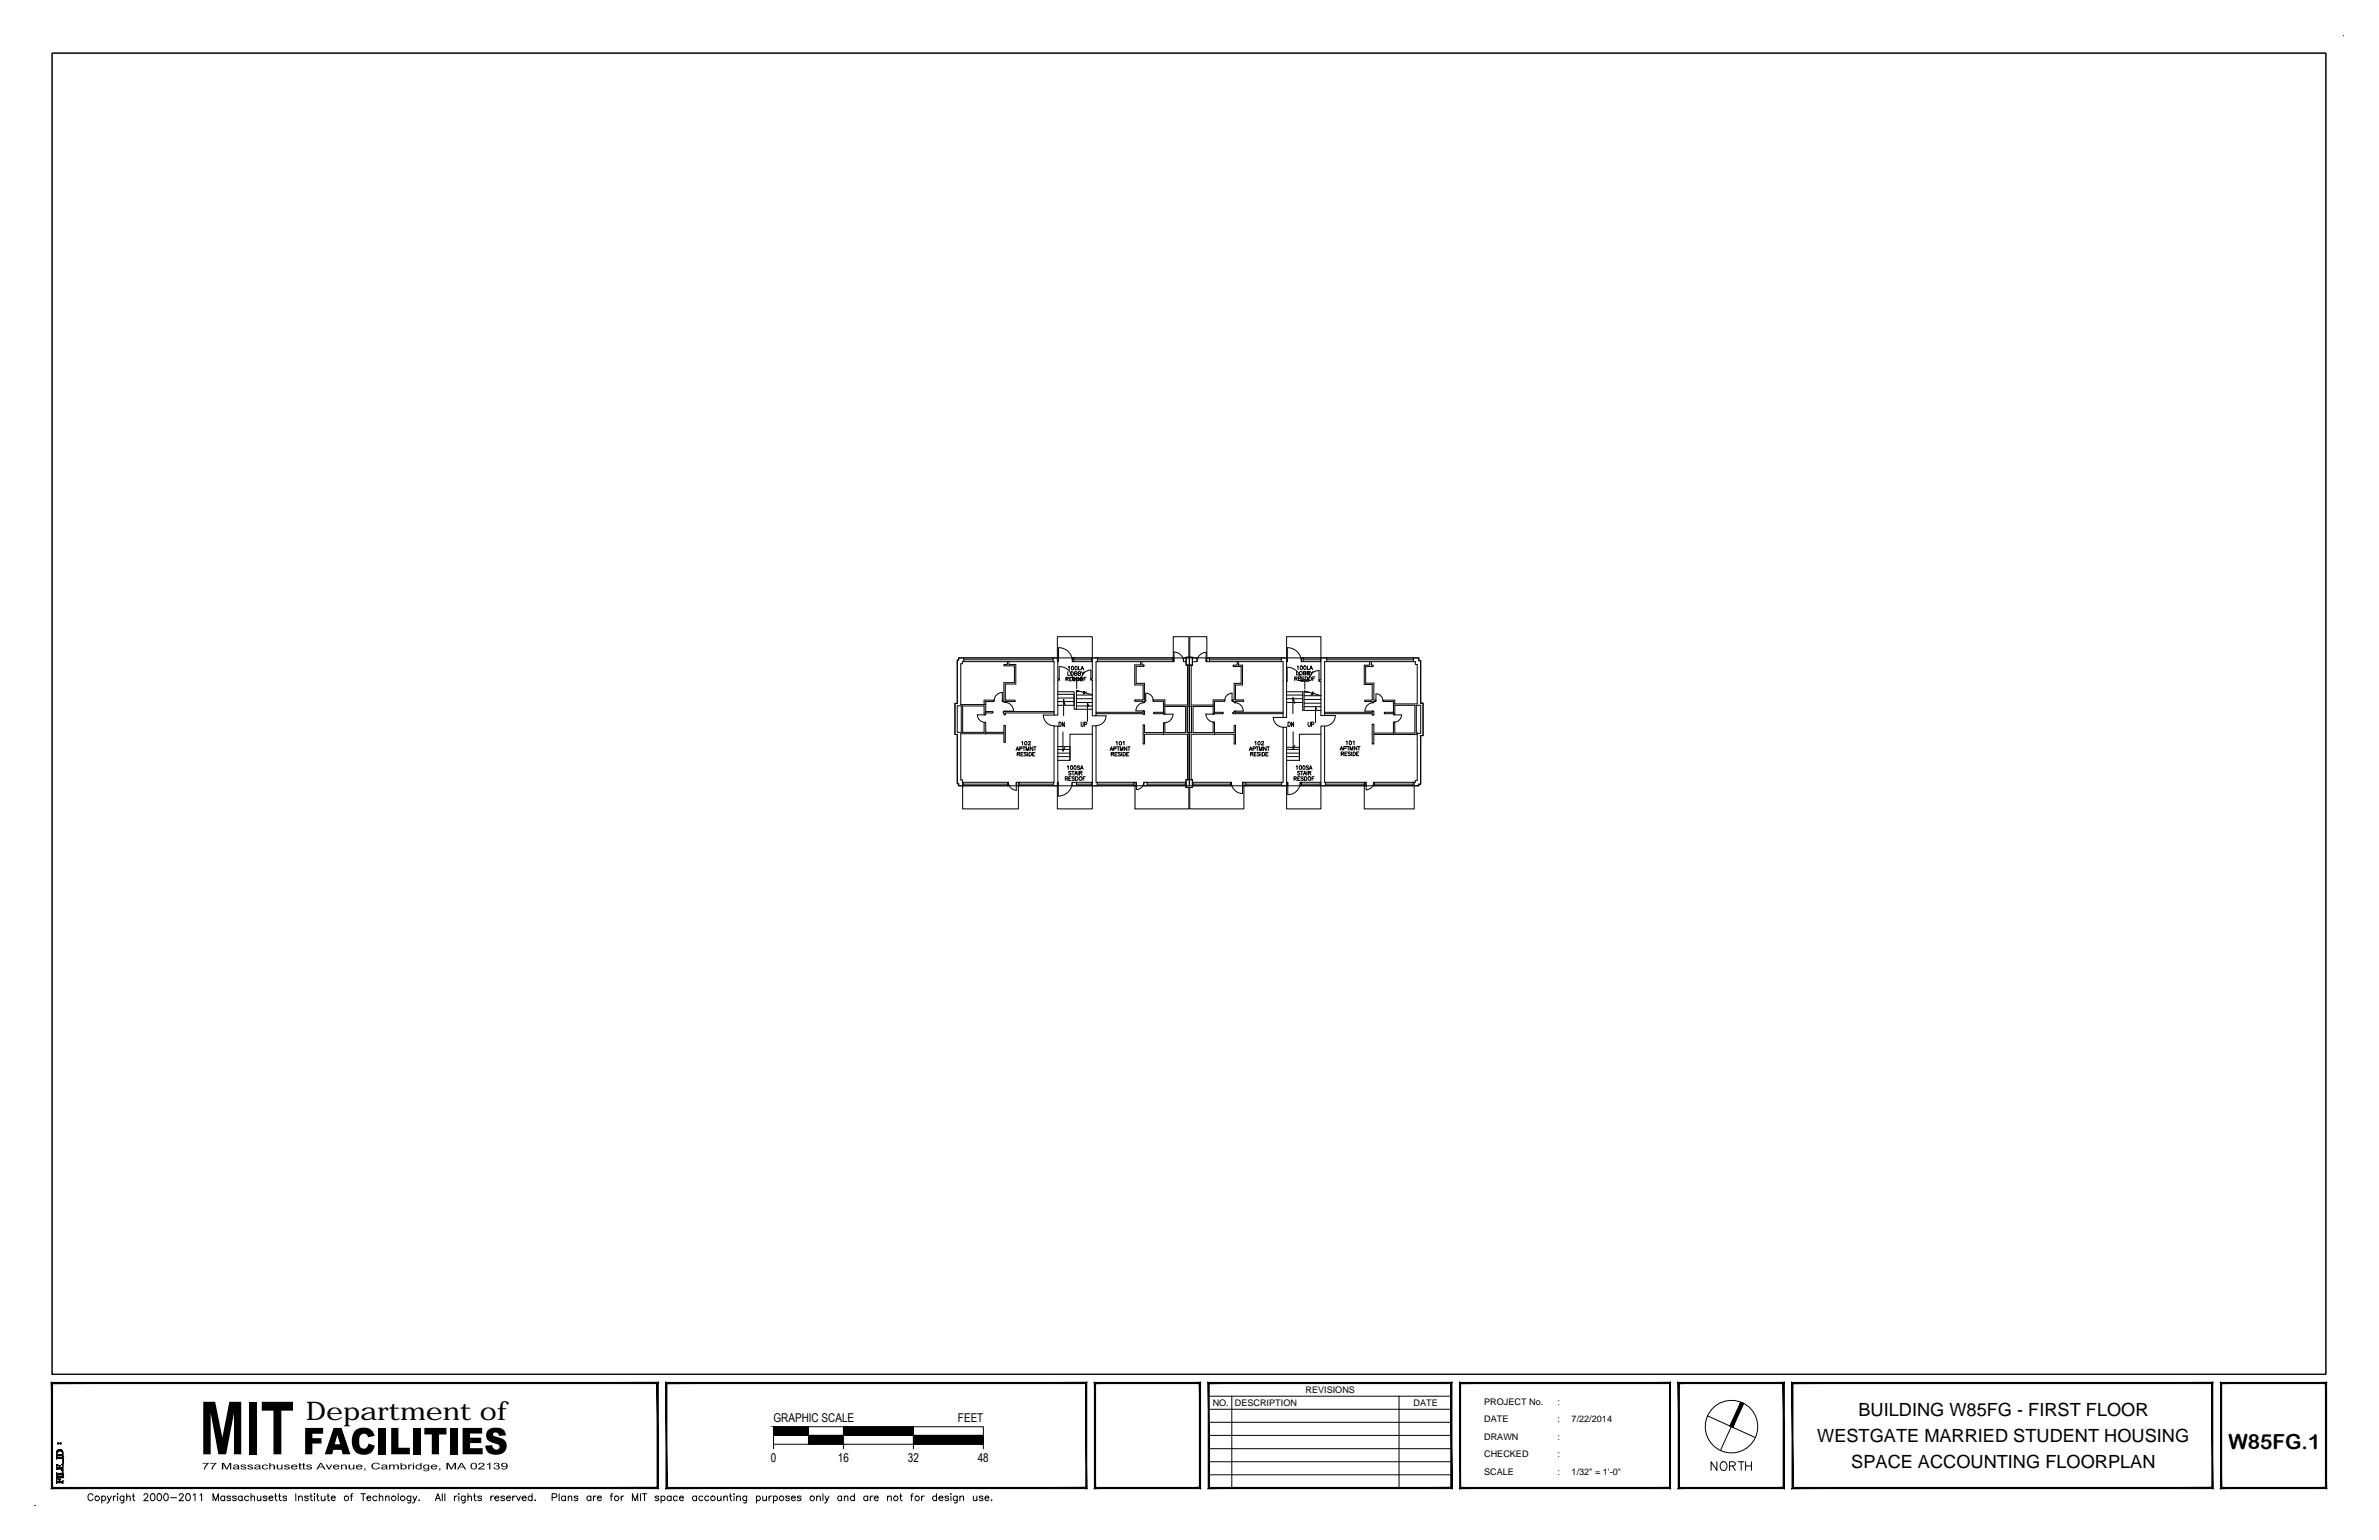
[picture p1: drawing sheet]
<svg xmlns="http://www.w3.org/2000/svg" width="432mm" height="279mm" viewBox="0 0 432 279" stroke-linecap="round" stroke-linejoin="round" font-family="sans-serif">
<defs><g id="words">
<text font-size="4.7" x="55.6" y="257.7">Department of</text>
<text font-size="3.8" x="404.5" y="262.8">W85FG.1</text>
<g font-size="3.3">
<text x="337.3" y="256.9">BUILDING W85FG - FIRST FLOOR</text>
<text x="329.8" y="261.6">WESTGATE MARRIED STUDENT HOUSING</text>
<text x="336" y="266.4">SPACE ACCOUNTING FLOORPLAN</text>
</g>
<g font-size="2.2">
<text x="140.4" y="258">GRAPHIC SCALE</text>
<text x="173.9" y="258">FEET</text>
<text x="139.9" y="265.2">0</text>
<text x="152.1" y="265.2">16</text>
<text x="164.8" y="265.2">32</text>
<text x="177.5" y="265.2">48</text>
</g>
<g font-size="1.7">
<text x="220.1" y="255.1">NO.</text>
<text x="224.1" y="255.1">DESCRIPTION</text>
<text x="237" y="252.7">REVISIONS</text>
<text x="256.6" y="255.1">DATE</text>
<text x="269.4" y="254.9">PROJECT No.</text>
<text x="282.7" y="254.9">:</text>
<text x="269.4" y="258">DATE</text>
<text x="269.4" y="261.2">DRAWN</text>
<text x="282.7" y="258">:</text>
<text x="282.7" y="261.2">:</text>
<text x="285.3" y="258">7/22/2014</text>
<text x="269.4" y="267.6">SCALE</text>
<text x="269.4" y="264.4">CHECKED</text>
<text x="282.7" y="267.6">:</text>
<text x="282.7" y="264.4">:</text>
<text x="285.3" y="267.6">1/32&quot; = 1'-0&quot;</text>
</g>
</g></defs>
<g fill="none" stroke="#000" stroke-width=".18">
<path d="M9.5 9.6h412.7v239.7h-412.7zM425.3 6.5h.1M174 119.4h41.9v23.2h-41.9v-.4h-.2v-8.9h-.5v-5.7h.5v-7.9h.2zM174.9 119.4h17.2v.6h-.1v3.1h.2v.3h-.2v6.3h-.7v-9.7h-.2v-.6M174.9 119.7h16.2M194.6 119.4h.3v.6h-.3zM194.9 119.4h4.3v.6h-.3v9.9h-.6v-6.5h-.3v-.3h.3v-3.1M194.9 119.7h3.2M198.1 119.4v.6h.2M199.2 119.4h13.7M199.2 119.7h13.7M212.9 119.4h.2v.6h-.2"/>
<path d="M212.9 119.4v.6M215.3 119.2h1.1v1.5h-1.1zM215.3 119.4h-.5v.6h.5M215.8 119.2v-3.7h-2.8v4.5M215.9 119.4h41.6v.5h.4v7.7h.4v5.9h-.4v8.8h-.4v.3h-41.6zM216 119.2v-3.7h3v4.5M216.4 119.4h.9v.6h-.9M218.9 119.4h.6v.6h-.6v-1.7a1.67 1.67 0 0 0-1.6 1.7M219.5 119.4h14.2v.6h-.2M219.5 119.7h13.1M232.6 119.4v.6h.3v10.2h.6v-10.2M233.7 117.5v2.5"/>
<path d="M233.7 117.5a2.52 2.52 0 0 1 2.5 2.5M236.2 119.4h.3v.6h-.3zM236.5 119.4h4.3v.6h-.4v9.8h-.7v-6.2h-.3v-.3h.3v-3.3M236.5 119.7h3.2M239.7 119.4v.6M240.8 119.4h16.7v.5h.4v7.7h.4v5.9h-.4v8.8h-.4v.3h-8.1M240.8 119.7h15.8M256.6 119.4v.6h.3v.6h.3v7.1h-4.3M173.8 128h.7v4.9h-.7zM174.9 120h16.2M178.6 127.8v-.8h1.8v.3h-1.5v.5M178.7 129.7h-1.3a1.38 1.38 0 0 0 1.4 1.3"/>
<path d="M178.9 127.8h-4.5v-7.4h.3v-.4h.2v-.6h-.9v.3h-.2v7.9h-.5v5.7h.5v8.9h.2v.4h8.9M178.9 127.8v1.9h-.3v-1.6h-3.9v4.8h3.9v-1.8h.3v2M178.9 129.1h1.3v.3h-1.3M178.9 132.9h3.3v-1.3h.3v3.1h-.3v-1.6h-7.8v8.4h.3v.4M181.9 125.6v1.6M181.9 125.6a1.5 1.5 0 0 0-1.5 1.5M182.3 129h1.6M182.4 127.4a1.59 1.59 0 0 1 1.6 1.6M182.9 120v.6h-.7v.2h1.9v3.1h-1.9v3.1h-.3v.3h.3v.2h.3v-.2h1.7v-.3h-1.7v-2.9h1.9v-3.5h-1.3v-.6M184.4 136.2l.3-.7 .2 .7M184.5 136h.3M184.6 136.8h.5v-.2l-.1-.1h-.4v.6"/>
<path d="M184.8 136.8l.3 .3M185.1 135.8h.4v-.2l-.4-.1v.7M185.3 136.8h.3M185.4 134.6l.2-.1v.7M185.6 135.5h.5M185.7 136.5h-.4v.6h.4M185.9 135.5v.7M186 134.6h.1a.3 .3 0 0 1 .3 .3 .3 .3 0 0 1-.3 .3zM186.2 136.2v-.7l.3 .7 .2-.7v.7M186.3 136.6l-.4-.1v.2l.4 .2v.2h-.4M186.5 136.5v.6M186.6 134.6l.1-.1 .3 .1v.2l-.4 .4h.4"/>
<path d="M186.8 136.5h.2a.34 .34 0 0 1 .2 .3 .34 .34 0 0 1-.2 .3h-.2zM187.4 136.8h.3M187.5 135.5v.7l-.5-.7v.7M187.6 135.5h.5M187.8 136.5h-.4v.6h.4M187.8 135.5v.7M189.3 129.7h2M189.4 129.7a1.97 1.97 0 0 0 1.9 2M191.3 131.7h.7l.1 10.9h-.9v-.7h.1zM191.3 129.1h-9.2l.1 .6h.3v-.3h8.8M191.9 120v-4.5h6.4v4.5M192 135.5h2.2v2.5"/>
<path d="M192 125.5h3v2.5h-3M192 127.3h3M192 126.6h3M192 126h3M192 137.3h2.2M192 136.6h2.2M192 136h2.2M192 138h2.2M192.2 131a.4 .4 0 0 1 .4 .4 .4 .4 0 0 1-.4 .4zM192.9 132.8v3.5l.4-.7M193.2 131v.8l-.4-.8v.8M193.3 127.9l-.2-1v3"/>
<path d="M193.5 123.2l.4-.1v-.2h-.4v.6M193.7 123.2l.2 .3M193.7 139.1l.2-.2v.7M193.8 121.9v.6h.4M193.9 121l.2-.1v.6M194.2 123.2h.2M194.4 139l.1-.1a.32 .32 0 0 1 .2 .4 .32 .32 0 0 1-.3 .3zM194.5 121.9a.3 .3 0 0 1 .3 .3 .3 .3 0 0 1-.4 .3l-.1-.4zM194.5 120.9a.3 .3 0 0 1 .4 .3 .3 .3 0 0 1-.4 .3zM194.5 122.9h-.3v.6h.3M194.5 139.9h.5M194.7 120a2.52 2.52 0 0 0-2.6-2.5v2.5"/>
<path d="M194.7 123.4a2.43 2.43 0 0 0-2.4-2.5l-.1 2.5M194.7 123.1h1.5v.3h-1.5zM194.7 139.9v.7M194.9 139.1l.2-.2a.32 .32 0 0 1 .2 .4 .32 .32 0 0 1-.3 .3zM194.9 120h3.2M195 126.1v2.6h3.3M195 122.2l.5-.1-.2-.2h-.3v.6l.5-.1-.2-.2M195.1 123h-.4v.1l.4 .2v.2l-.4-.1M195.2 120.9a.3 .3 0 0 1 .3 .3 .3 .3 0 0 1-.3 .3zM195.4 122.9h.2a.34 .34 0 0 1 .2 .3 .34 .34 0 0 1-.2 .3h-.2zM195.4 128.1h2.9M195.4 126.1h2.9"/>
<path d="M195.4 126.8h2.9M195.4 127.5h2.9M195.4 125.5h.7M195.4 123.4v1.5M195.7 139.9v.7M195.7 122.2h.4v-.2l-.1-.1h-.3v.6h.4v-.3h-.1M195.8 120.9v.6h.3M196 139.1l-.4-.1v.2l.3 .1 .1 .2h-.4M196.1 139.6l.3-.7 .2 .7M196.2 121.5l.2-.6 .3 .6M196.2 139.4h.3M196.2 131v.6l.2 .2 .2-.1v-.7"/>
<path d="M196.3 121.9l.2 .3v.3M196.3 121.3h.3M196.6 125.5h.2l-.1 .4 .5-.4M196.7 123.2h.3M196.8 121.9l-.3 .3M196.9 131.4h.3v-.4h-.3v.8M197.1 122.9h-.4v.6M197.6 128.2l-.2-.7v3.4M198 121.6v1.8M198 121.6a1.8 1.8 0 0 0-1.8 1.8M198.3 126.1l-2.9-.8v3.4M198.3 133.2h-4.1v4.8"/>
<path d="M198.9 129.2h8.6v-.2h.2v.6h-.2v-.1h-8.6M198.9 129.9h1.8M199.2 120h13.7M200.8 129.8a1.8 1.8 0 0 1-1.8 1.8M201.5 136.2l.2-.7 .3 .7M201.6 136h.3M201.7 136.8h.4l.1-.2-.1-.1h-.4v.6M201.9 136.8l.3 .3M202.2 135.8h.3l.1-.2-.4-.1v.7M202.4 136.8h.2M202.6 134.6l.1-.1v.7M202.7 135.5h.5"/>
<path d="M202.8 136.5h-.4v.6h.4M203 135.5v.7M203.2 134.6a.3 .3 0 0 1 .4 .3 .3 .3 0 0 1-.4 .3zM203.3 136.2v-.7l.3 .7 .2-.7v.7M203.4 136.6h-.5l.4 .3v.2h-.4M203.6 136.5v.6M203.8 134.6l.2-.1v.7M203.8 136.5h.3a.34 .34 0 0 1 .2 .3 .34 .34 0 0 1-.2 .3h-.3zM204.5 136.8h.2M204.5 135.5v.7l-.4-.7v.7M204.7 135.5h.4M204.9 136.5h-.4v.6h.4"/>
<path d="M204.9 135.5v.7M206.1 129h1.5M207 120v.6h-1v3.7h1.5v2.7h-1.5v.2h1.5v.3h.2v-.3h.3v-.2h-.3v-3h-1.5v-3.1h1.5v-.3h-.4v-.6M207.6 127.5a1.46 1.46 0 0 0-1.4 1.5M209.3 127.1a1.33 1.33 0 0 0-1.3-1.3v1.3M211.2 127.9v1.7h.2v-1.4h3.8v4.7h-3.8v-1.8h-.2v2.1M211.2 127.9v-.7h-1.9v-.2h2.1v.9M211.2 129.2h-1.8v.3h1.8M211.2 132.9h-3.5v-1.4h-.2v3.5h.2v-1.8h7.8v8.3M211.3 129.6l1.6-.1a1.59 1.59 0 0 1-1.6 1.6M214.8 120a1.71 1.71 0 0 0-1.7-1.7v1.7M215.5 128.2v4.7"/>
<path d="M215.5 132.9h.7M215.5 132.9h.4v8.6M215.5 120.7v7.2h-4.3M215.9 120.7v7.5h.3M215.9 120.7v7.5h-.4M215.9 132.9v8.6M216.2 128.2v4.7M216.2 132.9h-.3v8.6M216.2 120.7v7.2h4.2M218.8 129.6h1.5M218.9 129.5a1.46 1.46 0 0 0 1.4 1.5M219.5 120h13.1"/>
<path d="M220.2 127.9v-.9h2.1v.2h-1.9v.7M220.4 127.9v1.7h-.2v-1.4h-3.7v4.7h3.7v-1.9h.2v2.2M220.4 132.9h3.6v-1.3h.3v3.4h-.3v-1.8h-7.8v8.3M220.4 129.2h1.6v.3h-1.6M223.6 125.8v1.3M223.6 125.8a1.33 1.33 0 0 0-1.3 1.3M224.1 127.5a1.5 1.5 0 0 1 1.6 1.5h-1.6M224.6 120v.7h-.8v.2h1.5v3.1h-1.3v3h-.4v.2h.4v.3h.3v-.3h1.4v-.2h-1.4v-2.7h1.2v-3.6h-.7v-.7M226.8 136.2l.2-.7 .3 .7M226.8 136h.4M227 136.8h.4v-.2l-.1-.1h-.3v.6M227.2 136.8l.2 .3"/>
<path d="M227.4 135.8h.4l.1-.2-.5-.1v.7M227.6 136.8h.3M227.8 134.6l.1-.1v.7M228 135.5h.4M228 136.5h-.4v.6h.4M228.2 135.5v.7M228.3 134.6h.1a.3 .3 0 0 1 .4 .3 .3 .3 0 0 1-.4 .3zM228.6 136.2v-.7l.2 .7 .3-.7v.7M228.7 136.6h-.5l.4 .3v.2h-.4M228.9 136.5v.6M229 134.6l.1-.1 .2 .1v.2l-.3 .4h.4M229.1 136.5h.2a.34 .34 0 0 1 .3 .3 .34 .34 0 0 1-.3 .3h-.2z"/>
<path d="M229.8 136.8h.2M229.8 135.5v.7l-.5-.7v.7M229.9 135.5h.5M230.2 136.5h-.4v.6h.4M230.2 135.5v.7M231.1 130.2h1.8M231.1 130.1a1.8 1.8 0 0 0 1.8 1.8M232.9 131.9h.6v10h.2v.7h-1.1v-.7h.3zM232.9 129.2h-8.6v-.2h-.3v.2h-.3v.3h9.2M233.5 120v-4.5h6.2v4.5M233.5 135.6h2.4v2.4M233.5 125.5h2.9v3.4h3.3"/>
<path d="M233.5 126.1h2.9M233.5 126.8h2.9M233.5 127.5h2.9M233.5 137.3h2.4M233.5 136.6h2.4M233.5 136h2.4M233.5 138h2.4M233.6 121.1v2.5M233.6 121.1a2.52 2.52 0 0 1 2.5 2.5M233.8 131a.4 .4 0 0 1 .4 .4 .4 .4 0 0 1-.4 .4zM234.7 132.8v3.2l.3-.8M234.8 131v.8l-.4-.8v.8"/>
<path d="M235 127.6l-.3-1v2.9M235 123.1h.3l.2-.2-.5-.1v.7M235.2 123.1l.3 .4M235.3 139.1l.1-.2v.7M235.3 121.8v.7h.4M235.5 120.9l.1-.1v.7M235.7 123.1h.2M235.9 139a.3 .3 0 0 1 .3 .3 .3 .3 0 0 1-.3 .3zM236.1 122.8h-.4v.7h.4M236.1 139.9h.4M236.1 123.3h1.4v.3h-1.4zM236.3 139.9v.7"/>
<path d="M236.5 139a.3 .3 0 0 1 .4 .3 .3 .3 0 0 1-.4 .3zM236.5 120h3.2M236.6 122.1h.4v-.3h-.4v.7h.4v-.3l-.1-.1M236.7 126.2h3l-3-.9v3.6M236.7 122.9h-.5l.5 .4-.2 .2-.3-.1M236.7 126.9h3M236.7 127.6h3M236.7 128.2h3M236.7 125.6h.9M236.8 123.6v1.4M236.9 122.8a.36 .36 0 0 1 .4 .2 .36 .36 0 0 1-.2 .5h-.2zM237.2 139.9v.7"/>
<path d="M237.3 122.1h.4l-.1-.3h-.3v.7h.3l.1-.3-.2-.1M237.3 120.8v.7h.4M237.4 131v.6l.2 .2 .2-.2v-.6M237.5 139.1l-.4-.1v.2l.4 .1v.2h-.4M237.6 139.6l.3-.7 .2 .7M237.7 121.5l.3-.7 .2 .7M237.7 139.4h.4M237.8 121.8l.3 .3v.4M237.8 121.3h.3M238.1 131.4l.3-.1v-.3h-.3v.8M238.3 123.1h.2M238.3 121.8l-.2 .3"/>
<path d="M238.6 125.8l-.4 .2 .1-.5-.3 .6M238.7 122.8h-.4v.7M238.9 128.7l-.1-.5v2.9M239.4 121.7v1.9M239.4 121.7a1.93 1.93 0 0 0-1.9 1.9M239.7 133.2h-3.8v4.8M240.4 129.2h8.7v-.2h.3v.7h-.3v-.2h-8.7M240.4 129.8h1.9M240.8 120h15.8M242.4 129.8a1.93 1.93 0 0 1-2 1.9M243.2 136.1l.3-.6 .2 .6M243.3 135.9h.3"/>
<path d="M243.4 136.8h.3l.2-.2-.5-.2v.7M243.6 136.8l.3 .3M243.9 135.8l.4-.1v-.2h-.4v.6M244.1 136.8h.3M244.3 134.6l.2-.2v.7M244.4 135.5h.5M244.5 136.4h-.4v.7h.4M244.7 135.5v.6M245 134.5a.3 .3 0 0 1 .3 .3 .3 .3 0 0 1-.3 .3zM245 136.1v-.6l.3 .6 .2-.6v.6M245.1 136.5h-.4l.4 .4-.1 .2-.3-.1M245.3 136.4v.7"/>
<path d="M245.6 134.6l.2-.2v.7M245.6 136.4a.36 .36 0 0 1 .4 .3 .36 .36 0 0 1-.2 .4h-.2zM246.2 136.8h.3M246.3 135.5v.6l-.5-.6v.6M246.4 135.5h.5M246.6 136.4h-.4v.7h.4M246.6 135.5v.6M247.7 129h1.5M248.6 120v.7h-1v3.5h1.5v2.8h-1.4v.3h1.4v.2h.3v-.2h.3v-.3h-.3v-3.1h-1.5v-3h1.3v-.2h-.3v-.7M249.3 127.5a1.5 1.5 0 0 0-1.6 1.5M249.7 125.9v1.3M249.8 125.9a1.25 1.25 0 0 1 1.2 1.2"/>
<path d="M252.9 127.7v2h.3v-1.7h3.6v5h-3.6v-2h-.3v2.3M252.9 133h-3.5v-1.6h-.3v3.6h.3v-1.7h7.8v8.3h-.3v.3h-7.5M252.9 129.2h-1.6v.3h1.6M252.9 127.7v-.4h-1.9v-.3h2.2v.7M253 129.7h1.4M254.4 129.7a1.33 1.33 0 0 1-1.3 1.3M257.1 128h.8v5h-.8zM174.7 141.9v4.9h10.1v-4.9M174.7 141.9h.2v.7M174.9 142.3h8M174.9 141.9h8M182.9 141.9l.1 .7z"/>
<path d="M183 141.9a1.46 1.46 0 0 0 1.5 1.5M184.5 141.9v1.5M185 141.9h-.5v.7h.5M185 142.6h6.2M185 142.3h6.2M185 141.9h6.2M185 141.9v.7M191.9 141.9v4.9h6.4v-4.9M192.1 141.9v2.5M193.4 141.3l.3-.1v-.2l-.3-.1v.7M193.6 141.3l.2 .3M194 141.3h.2"/>
<path d="M194.4 140h-.5l.5 .4-.2 .2-.3-.1M194.4 140.9h-.4v.7h.4M194.6 141.9h.8v.7h-.8zM194.6 141.9a2.52 2.52 0 0 1-2.5 2.5M195 141l-.1-.1-.3 .1v.2l.4 .1v.2h-.4M195 140.6l.3-.7 .3 .7M195.1 140.4h.3M195.2 140.9h.3a.37 .37 0 0 1 .2 .4 .37 .37 0 0 1-.2 .3h-.3zM195.4 142.6h2.7M195.4 142.3h2.7M195.4 141.9h2.7M195.9 140.2h.4l.1-.1-.5-.2v.7"/>
<path d="M196.1 140.2l.3 .4M196.6 141.3h.2M197 140.9h-.4v.7M198.3 141.9h-.2v.7h7.7M198.3 141.9v-10.2h.6v10.2h.3v.7M199.2 142.3h6.6M199.2 141.9h6.6M205.8 141.9h.5v.7h-.5zM206 141.9v4.9h9.8v-3.9M207.6 141.9h.6v.7h-.6zM207.6 141.9a1.33 1.33 0 0 1-1.3 1.3v-1.3M208.2 142.6h7"/>
<path d="M208.2 142.3h7M208.2 141.9h7M215.3 141.5h1.1v1.4h-1.1zM215.3 141.9h-.1v.7h.1M216.4 141.9h.1v.7h-.1M216.5 142.6h6.9M216.5 142.3h6.9M216.5 141.9h6.9M223.4 141.9h.1v.7h-.1zM223.5 141.9a2.05 2.05 0 0 0 2 2.1M225.5 142.6h7.1M225.8 141.9v4.9h-9.8v-3.9"/>
<path d="M226.1 142.6v-.7h-.6v2.1M226.1 142.3h6.5M226.1 141.9h6.5M233.5 141.9v4.9h6.2v-4.9M233.7 141.9v2.3M234.9 141.3l.4-.1v-.2l-.4-.1v.7M235.1 141.3l.2 .3M235.6 141.3h.2M235.9 140h-.4l.1 .2 .3 .1v.3h-.3l-.1-.1M235.9 140.9h-.3v.7h.3M236 141.9h.2v.7h-.2zM236 141.9a2.26 2.26 0 0 1-2.2 2.3"/>
<path d="M236.2 142.6h3.4M236.2 142.3h3.4M236.2 141.9h3.4M236.6 140.6l.2-.7 .3 .7M236.6 141l-.2-.1-.3 .1 .5 .4-.2 .2-.3-.1M236.7 140.4h.3M236.8 140.9a.36 .36 0 0 1 .4 .3 .36 .36 0 0 1-.2 .4h-.2zM237.5 140.2h.3l.1-.1-.4-.2v.7M237.7 140.2l.2 .4M238.1 141.3h.3M238.5 140.9h-.4v.7M239.7 141.9h-.1v.7h8.1"/>
<path d="M239.7 141.9v-10.2h.7v10.2h.2v.7M240.6 142.3h7.1M240.6 141.9h7.1M247.6 141.9v4.9h9.1v-4.9M247.7 141.9h.3v.7h-.3zM248 141.9v1.4M249.4 141.9v.7zM249.4 141.9a1.38 1.38 0 0 1-1.4 1.4M249.4 142.3h7.1M256.5 141.9v.7M140.4 258.9h38.1v3.1h-38.1zM146.7 258.9v3.1"/>
<path d="M153.1 258.9v3.9M165.8 258.9v3.9M219.5 253.3h44M219.5 255.7h44M219.5 258h44M223.6 253.3v16.6M253.9 253.3v16.6M309.9 256.9l8.7 3.9M316.2 254.5l-3.9 8.7M6.3 273.1h.1M10.3 268.2v.9M10.3 268.2v.9v-.1h1.1v.1v-.4"/>
<path d="M10.3 268.2h.2l-.2 .1v.5h.5M10.3 267.7v.1h1l.1-.1M10.3 267.7h.1M10.3 267.7v.5v-.2h1M10.3 267.7v.4M10.3 267.2v.4M10.3 265.8v.8M10.3 264.2v.2h1l.1-.2M10.3 264.2h.1M10.3 264.2v.5v-.1h1M10.3 264.3v.4M10.3 263.5v.6"/>
<path d="M10.3 264h.1M10.3 268.4v-.2v.8M10.3 268.8h1.1M10.3 268.9h1.1zM10.3 267.8h.1M10.3 268h.1M10.3 267.8v.2M10.3 267.9h1.1h-1.1M10.3 268h1.1h-1.1M10.3 267.3v.2M10.3 267.4h1M10.3 267.4h1h-1"/>
<path d="M10.3 266.5h1zM10.3 266.4h1zM10.3 266.3h1zM10.3 266v-.2v.7M10.3 264.4h.1M10.3 264.6h.1M10.3 264.4v.2M10.3 264.5h1.1h-1.1M10.3 263.4v.7v-.7M10.3 264.1h.1M10.3 267.8h1.1M10.3 267.9h1.1"/>
<path d="M10.3 267.3h1M10.3 266.5h.1M10.3 264.4h1.1M10.3 268.3h.1M10.3 268h1M10.3 265.8v.1M10.3 264.6h1M10.3 264h1zM10.3 264h1M10.3 263.9h1zM10.3 263.9h1M10.3 263.3v.3"/>
<path d="M10.3 263.8v.3M10.3 263.3v.2M10.3 263.5h.1M10.4 268.2h.1M10.4 265.8h.1M10.4 263.3v.2M10.4 263.4v-.2v.2M10.4 263.3h.1M10.4 263.2h.9zM10.4 263.4l-.1 .5M10.5 263.1h.7M10.5 263.1l-.2 .4v.7v-.1h1.1"/>
<path d="M10.5 261.8h.1M10.5 261.9h.1zM10.5 261.9h.1M10.5 263.3h.1M10.5 263.1h.6h-.5M10.5 263.3l-.1 .1M10.5 265.8h-.1M10.6 263.3h-.2h.2M10.6 263.3h.5M10.6 263.3h-.1M10.6 263.2h-.2h.9h-.3M10.7 268.4h.2"/>
<path d="M10.7 265.9h.2M10.7 263h.3M10.7 268.4l-.1-.1h.4l-.1 .1v.4M10.7 268.4l.1 .4M10.8 265.9h.1M10.8 266v.3M10.8 266.3h-.5v-.4l.2-.1h-.2v.8v-.1h1.1v.1v-.8l-.3-.1 .3 .2v.4h-.5M10.8 266.3v-.3l-.2-.1h.4h-.1v.4M10.8 268.5v.3M10.8 268.8v-.3v.3M10.8 266v.3zM10.9 268.4h.1"/>
<path d="M10.9 265.9h.1M10.9 266v.3M10.9 268.5v.3M10.9 261.8h.2M10.9 261.9h.2zM10.9 261.9h.2M10.9 261.8h.1M10.9 261.9h.1M11.1 263.3h.2h-.2M11.1 263h-.5h.5M11.1 263.3l.3 .3-.1 .3M11.1 263l.3 .3"/>
<path d="M11.1 263h-.4l-.2 .1M11.1 266.7h.1M11.1 263.3h.1M11.2 265.7l.1 .1M11.3 267.3h-1v-.1v.4v-.1h1M11.3 267.3v.2M11.3 263.2l-.1 .1M11.3 266.8h.1M11.3 268.8l.1 .2h-1.1h1.1M11.3 267.4h.1M11.3 266.7h.1M11.3 266.8v.1"/>
<path d="M11.3 266.3v.2v-.2M11.3 263.2v.2M11.3 263.5v-.2v.2M11.3 263.8v.3M11.3 268h.1M11.3 265.7v.1M11.3 264.6h.1M11.4 268h.1M11.4 267.8h.1M11.4 267.8v.2M11.4 266.8v.7v-.7M11.4 267.5h.1"/>
<path d="M11.4 265.9v-.1v.7v-.2M11.4 264.6h.1M11.4 264.4h.1M11.4 264.4v.2M11.4 263.3v.9v-.1M11.4 263.3v.8M11.4 268.8v.3M11.4 268.7h.1M11.4 268.7v.1h-.5M11.4 267.7v.5l-.1-.2M11.4 267.7h.1M11.4 267.7v.4"/>
<path d="M11.4 266.8l-.3-.1 .2 .1v.5M11.4 266.8v.8l-.1-.1M11.4 266.8v.8M11.4 264.2v.5l-.1-.1M11.4 264.2h.1M11.4 264.3v.4M11.4 263.4v.7M11.4 264.8l.1 .8zM11.4 264.8v.8M11.5 264.8v.8M16.9 271.3a.46 .46 0 0 0-.6-.3 .46 .46 0 0 0-.3 .5 .54 .54 0 0 0 .1 .6 .54 .54 0 0 0 .7 0l.1-.1M18.5 271.6a.41 .41 0 0 1 .6 0 .41 .41 0 0 1 0 .6 .41 .41 0 0 1-.6-.1"/>
<path d="M18.5 271.4v1.3M19.5 271.4l.3 .9 .4-.9M19.8 272.3l-.1 .2-.3 .2M20.6 271.4v.9M21.1 271.4a.36 .36 0 0 0-.5 .4M21.3 271h.1zM21.4 271.5v.8M22.5 271.4v1.2l-.2 .1-.4-.1M22.5 271.6a.41 .41 0 0 0-.6 0 .41 .41 0 0 0 0 .6 .41 .41 0 0 0 .6-.1M23 271.7l.2-.2h.4v.8M23 271v1.3M24 271.4h.4"/>
<path d="M24.2 271v1l.3 .3M26.1 271.3a.36 .36 0 0 1 .4-.3 .36 .36 0 0 1 .4 .3l-.8 1h.8M27.4 271a.45 .45 0 0 1 .7 .3v.3a.53 .53 0 0 1-.4 .7 .83 .83 0 0 1-.3-1.3zM28.7 271a.42 .42 0 0 1 .6 .3 .57 .57 0 0 1 0 .6 .57 .57 0 0 1-.6 .3l-.2-.5zM29.9 271a.42 .42 0 0 1 .6 .3v.3a.53 .53 0 0 1-.4 .7 .79 .79 0 0 1-.2-1.3zM31 271.7h1.1M32.5 271.3l.3-.3h.4l.1 .3-.2 .4-.6 .6h.8M33.9 271a.42 .42 0 0 1 .6 .3 .57 .57 0 0 1 0 .6 .57 .57 0 0 1-.6 .3l-.2-.5zM35.1 271.3l.3-.3v1.3M36.3 271.3l.3-.3v1.3M38.7 272.3v-1.3l.4 1.3 .5-1.3v1.3M40.8 271.6a.41 .41 0 0 0-.6 0 .41 .41 0 0 0 0 .6 .41 .41 0 0 0 .6-.1"/>
<path d="M40.8 271.4v.9M41.8 271.6l-.2-.2-.4 .1v.1v.1l.6 .2v.2a.36 .36 0 0 1-.6 0M42.9 271.6l-.3-.2-.3 .1-.1 .1 .1 .1 .5 .2 .1 .2a.41 .41 0 0 1-.7 0M44 271.6a.41 .41 0 0 0-.6 0 .41 .41 0 0 0 0 .6 .41 .41 0 0 0 .6-.1M44 271.4v.9M45.1 271.6a.43 .43 0 0 0-.6-.1 .43 .43 0 0 0 0 .7 .43 .43 0 0 0 .6-.1M45.6 271.7l.1-.2h.5v.8M45.6 271v1.3M46.7 271.4l.1 .8 .2 .1 .3-.3M47.3 271.4v.9M48.4 271.6l-.2-.2-.4 .2 .6 .3v.3a.44 .44 0 0 1-.6-.1M48.8 271.8h.7a.4 .4 0 0 0-.6-.3 .4 .4 0 0 0 .1 .7l.3 .1 .2-.2"/>
<path d="M49.8 271.4h.5M50 271v1l.3 .3M50.6 271.4h.4M50.7 271v1l.4 .3M52 271.6l-.2-.2-.4 .1v.1v.1l.6 .2v.2a.36 .36 0 0 1-.6 0M53.7 271v1.3M54.2 271.7l.2-.2h.4l.1 .8M54.2 271.4v.9M55.9 271.6l-.2-.2-.4 .1v.1v.1l.6 .2v.2a.36 .36 0 0 1-.6 0M56.2 271.4h.5M56.4 271v1l.1 .2 .2 .1M57.1 271v.1z"/>
<path d="M57.1 271.5v.8M57.5 271.4h.4M57.6 271v1l.3 .3M58.3 271.4v.8l.4 .1 .3-.3M59 271.4v.9M59.3 271.4h.4M59.5 271v1l.1 .2 .2 .1M60.1 271.8h.7a.4 .4 0 0 0-.6-.3 .4 .4 0 0 0 .1 .7l.3 .1 .2-.2M63.6 271.4h.4M64.1 271h-.3v1.3M65.5 271h.9M65.9 271v1.3"/>
<path d="M66.6 271.8h.7a.4 .4 0 0 0-.6-.3 .4 .4 0 0 0 .1 .7l.3 .1 .2-.2M68.4 271.6a.43 .43 0 0 0-.6-.1 .43 .43 0 0 0 0 .7 .43 .43 0 0 0 .6-.1M68.8 271.7l.2-.2h.4l.1 .8M68.8 271v1.3M70 271.7l.2-.2h.4v.8M70 271.4v.9M72.3 271v1.3M74.6 271.4l-.1 1.2-.1 .1-.4-.1M74.6 271.6a.41 .41 0 0 0-.6 0 .41 .41 0 0 0 0 .6 .41 .41 0 0 0 .6-.1M74.9 271.4l.4 .9 .4-.9M75.3 272.3l-.1 .2-.3 .2M76 272.2l.1 .1z"/>
<path d="M79 272.3l.5-1.3 .4 1.3M79.2 271.9h.6M80.3 271v1.3M80.7 271v1.3M82.5 271.4v.9M83 271.4l-.3 .1-.2 .3M83.3 271v.1zM83.3 271.5v.8M84.4 271.4v1.2l-.2 .1-.3-.1M84.4 271.6a.41 .41 0 0 0-.6 0 .41 .41 0 0 0 0 .6 .41 .41 0 0 0 .6-.1M84.9 271.7l.2-.2h.4l.1 .8M84.9 271v1.3"/>
<path d="M86 271.4h.4M86.1 271v1l.3 .3M87.4 271.6l-.3-.2-.4 .2 .6 .3v.3a.44 .44 0 0 1-.6-.1M89.1 271.4v.9M89.6 271.4a.38 .38 0 0 0-.5 .4M89.8 271.8l.7-.1a.38 .38 0 0 0-.4-.3 .38 .38 0 0 0-.3 .5l.3 .4 .4-.2M91.6 271.6l-.3-.2-.4 .1v.1v.1l.6 .2 .1 .2a.41 .41 0 0 1-.7 0M91.9 271.8l.7-.1a.38 .38 0 0 0-.4-.3 .38 .38 0 0 0-.3 .5l.3 .4 .4-.2M93.1 271.4v.9M93.6 271.4l-.3 .1-.2 .3M93.7 271.4l.4 .9 .4-.9M94.8 271.8h.7a.4 .4 0 0 0-.6-.3 .4 .4 0 0 0 .1 .7l.3 .1 .2-.2"/>
<path d="M96.6 271.6a.41 .41 0 0 0-.6 0 .41 .41 0 0 0 0 .6 .41 .41 0 0 0 .6-.1M96.6 271v1.3M97.1 272.2h.1zM100.2 271.7l.8-.1v-.5l-.8-.1v1.3M101.5 271v1.3M102.6 271.6a.41 .41 0 0 0-.6 0 .41 .41 0 0 0 0 .6 .41 .41 0 0 0 .6-.1M102.6 271.4v.9M103.1 271.7l.2-.2h.4l.1 .8M103.1 271.4v.9M104.9 271.6l-.3-.2-.4 .2 .6 .3v.3a.44 .44 0 0 1-.6-.1M107.2 271.6a.41 .41 0 0 0-.6 0 .41 .41 0 0 0 0 .6 .41 .41 0 0 0 .6-.1M107.2 271.4v.9"/>
<path d="M107.7 271.4v.9M108.2 271.4a.38 .38 0 0 0-.5 .4M108.4 271.8l.7-.1a.38 .38 0 0 0-.4-.3 .38 .38 0 0 0-.3 .5l.3 .4 .4-.2M110.8 271.4h.4M111.2 271h-.2l-.1 1.3M112.7 271.4v.9M113.2 271.4a.36 .36 0 0 0-.5 .4M114.8 272.3v-1.3l.5 1.3 .5-1.3v1.3M116.3 271v1.3M116.6 271h.8M117 271v1.3M119.6 271.6l-.3-.2-.4 .2 .6 .3v.3a.44 .44 0 0 1-.6-.1"/>
<path d="M120 271.6a.41 .41 0 0 1 .6 0 .41 .41 0 0 1 0 .6 .41 .41 0 0 1-.6-.1M120 271.4v1.3M121.8 271.6a.41 .41 0 0 0-.6 0 .41 .41 0 0 0 0 .6 .41 .41 0 0 0 .6-.1M121.8 271.4v.9M123 271.6a.41 .41 0 0 0-.6 0 .41 .41 0 0 0 0 .6 .41 .41 0 0 0 .6-.1M123.3 271.8h.8a.4 .4 0 0 0-.7-.3 .4 .4 0 0 0 .1 .7l.3 .1 .3-.2M126.4 271.6a.43 .43 0 0 0-.6-.1 .43 .43 0 0 0 0 .7 .43 .43 0 0 0 .6-.1M126.4 271.4v.9M127.6 271.6a.41 .41 0 0 0-.6 0 .41 .41 0 0 0 0 .6 .41 .41 0 0 0 .6-.1M128.6 271.6a.41 .41 0 0 0-.6 0 .41 .41 0 0 0 0 .6 .41 .41 0 0 0 .6-.1M130.2 271.4l.1 .8 .3 .1 .3-.3M130.9 271.4v.9"/>
<path d="M131.4 271.7l.1-.2h.5v.8M131.4 271.4v.9M132.4 271.4h.4M132.6 271v1l.3 .3M133.2 271v.1zM133.2 271.5v.8M133.7 271.7l.2-.2h.4l.1 .8M133.7 271.4v.9M135.5 271.4v1.2l-.2 .1-.3-.1M135.5 271.6a.41 .41 0 0 0-.6 0 .41 .41 0 0 0 0 .6 .41 .41 0 0 0 .6-.1M137.3 271.6a.41 .41 0 0 1 .6 0 .41 .41 0 0 1 0 .6 .41 .41 0 0 1-.6-.1M137.3 271.4v1.3"/>
<path d="M138.4 271.4l.1 .8 .3 .1 .3-.3M139.1 271.4v.9M139.6 271.4v.9M140.1 271.4a.36 .36 0 0 0-.5 .4M140.4 271.6a.41 .41 0 0 1 .6 0 .41 .41 0 0 1 0 .6 .41 .41 0 0 1-.6-.1M140.4 260.4h38.1M140.4 262v.8M140.4 271.4v1.3M143.3 271.6l-.3-.2-.4 .2 .6 .3v.3a.44 .44 0 0 1-.6-.1M143.7 271.8h.7a.4 .4 0 0 0-.7-.3 .4 .4 0 0 0 .1 .7l.3 .1 .3-.2M145.4 271.6l-.3-.2-.4 .2 .6 .3v.3a.44 .44 0 0 1-.6-.1M148.2 271.7l.2-.2h.4l.1 .8"/>
<path d="M148.2 271.4v.9M149.4 271v1.3M149.7 271.4l.4 .9 .4-.9M150.1 272.3l-.1 .2-.3 .2M152.8 271.6a.41 .41 0 0 0-.6 0 .41 .41 0 0 0 0 .6 .41 .41 0 0 0 .6-.1M152.8 271.4v.9M153.3 271.7l.1-.2h.5v.8M153.3 271.4v.9M155.1 271.6a.43 .43 0 0 0-.6-.1 .43 .43 0 0 0 0 .7 .43 .43 0 0 0 .6-.1M155.1 271v1.3M157.5 271.6a.41 .41 0 0 0-.6 0 .41 .41 0 0 0 0 .6 .41 .41 0 0 0 .6-.1M157.5 271.4v.9"/>
<path d="M158 271.4v.9M158.5 271.4a.38 .38 0 0 0-.5 .4M158.7 271.8l.7-.1a.38 .38 0 0 0-.5-.3 .38 .38 0 0 0-.2 .5l.3 .4 .4-.2M161.1 271.7l.2-.2h.4l.1 .8M161.1 271.4v.9M163.3 271.4h.4M163.5 271v1l.3 .3M165.3 271.4h.4M165.7 271h-.2v.3v1M167.3 271.4v.9M167.8 271.4a.38 .38 0 0 0-.5 .4M170 271.6a.41 .41 0 0 0-.6 0 .41 .41 0 0 0 0 .6 .41 .41 0 0 0 .6-.1"/>
<path d="M170 271v1.3M170.4 271.8h.8a.4 .4 0 0 0-.7-.3 .4 .4 0 0 0 .1 .7l.3 .1 .3-.2M172.2 271.6l-.3-.2-.3 .1v.2l.5 .2 .1 .2-.3 .2-.4-.2M172.5 271h.1zM172.6 271.5v.8M173.8 271.4l-.1 1.2-.2 .1-.3-.1M173.8 271.6a.41 .41 0 0 0-.6 0 .41 .41 0 0 0 0 .6 .41 .41 0 0 0 .6-.1M174.2 271.7l.2-.2h.5v.8M174.2 271.4v.9M176.7 271.4v.8l.3 .1 .3-.3M177.3 271.4v.9M178.4 271.6l-.2-.2-.5 .2 .7 .3v.3a.44 .44 0 0 1-.7-.1"/>
<path d="M178.5 262v.8M178.8 271.8h.7a.4 .4 0 0 0-.6-.3 .4 .4 0 0 0 .1 .7l.3 .1 .2-.2M179.9 272.2h.2zM219.5 260.4h44M219.5 262.8h44M219.5 265.2h44M219.5 267.6h44M311.6 265.2v1.6l-1-1.6v1.6M312.4 265.4a.59 .59 0 0 1 .7-.2 .59 .59 0 0 1 .4 .6v.4a.61 .61 0 0 1-.7 .6 .61 .61 0 0 1-.6-.6zM313.9 266l.9-.1a.33 .33 0 0 0 0-.6l-.9-.1v1.6M314.4 266l.6 .8M315.5 265.2h1"/>
<path d="M316 265.2v1.6M316.8 265.2v1.6M316.8 266h1.1M317.9 265.2v1.6"/>
<circle cx="196.3" cy="123.2" r=".31"/>
<circle cx="236.1" cy="122.1" r=".3"/>
<circle cx="236.2" cy="121.1" r=".31"/>
<circle cx="236.8" cy="121.1" r=".31"/>
<circle cx="237.8" cy="123.1" r=".31"/>
<circle cx="196.1" cy="141.2" r=".31"/>
<circle cx="237.7" cy="141.2" r=".31"/>
<circle cx="314.3" cy="258.8" r="4.8"/>
<circle cx="10.6" cy="261.9" r=".11"/>
<circle cx="11" cy="261.9" r=".11"/>
<circle cx="17.6" cy="271.8" r=".43"/>
<circle cx="62.9" cy="271.8" r=".43"/>
<circle cx="71.5" cy="271.8" r=".43"/>
<circle cx="73.1" cy="271.8" r=".43"/>
<circle cx="111.9" cy="271.8" r=".42"/>
<circle cx="129.4" cy="271.8" r=".43"/>
<circle cx="141.9" cy="271.8" r=".42"/>
<circle cx="147.4" cy="271.8" r=".43"/>
<circle cx="162.6" cy="271.8" r=".42"/>
<circle cx="166.5" cy="271.8" r=".43"/>
</g>
<g fill="#000" stroke="#000" stroke-width=".18">
<path d="M315.9 254.4l-1.9 4.3 .5 .3zM315.9 254.4l.6 .2-2 4.4z"/>
<path d="M9.3 270.1h110.2l-.2-.2zM9.3 270.1l.2-.2h109.8zM9.3 250.8v19.3l.2-.2zM9.3 250.8l.2 .2v18.9zM9.3 250.8l.2 .2 110-.2zM9.5 251l110-.2-.2 .2zM119.3 251l.2 19.1v-19.3zM119.3 251l.2 19.1-.2-.2z"/>
<path d="M140.4 258.9v1.5h6.3zM140.4 258.9h6.3v1.5z"/>
<path d="M146.7 260.4v1.6h6.4zM146.7 260.4h6.4v1.6z"/>
<path d="M153.1 258.9v1.5h12.7zM153.1 258.9h12.7v1.5z"/>
<path d="M165.8 260.4v1.6h12.7zM165.8 260.4h12.7v1.6z"/>
<path d="M120.9 270.1h76.3l-.1-.2zM121 269.9h76.1l-76.2 .2zM120.9 250.8v19.3l.1-.2zM120.9 250.8l.1 .2v18.9zM120.9 250.8l.1 .2 76.2-.2zM121 251l76.2-.2-.1 .2zM197.2 250.8l-.1 .2 .1 19.1zM197.1 251l.1 19.1-.1-.2z"/>
<path d="M198.9 269.9l-.3 .2 19.1-.2zM198.6 270.1l19.1-.2 .2 .2zM217.7 251v18.9l.2 .2zM217.7 251l.2-.2v19.3zM198.9 251h18.8l.2-.2zM198.6 250.8h19.3l-19 .2zM198.6 250.8l.3 19.1v-18.9zM198.6 250.8l.3 19.1-.3 .2z"/>
<path d="M219.5 269.9l-.2 .2 44-.2zM219.3 270.1l44-.2 .2 .2zM263.3 251v18.9l.2 .2zM263.3 251l.2-.2v19.3zM219.5 251h43.8l.2-.2zM219.3 250.8h44.2l-44 .2zM219.3 250.8l.2 19.1v-18.9zM219.3 250.8l.2 19.1-.2 .2z"/>
<path d="M265.1 269.9l-.2 .2 38.1-.2zM264.9 270.1l38.1-.2 .2 .2zM303 251v18.9l.2 .2zM303.2 250.8v19.3l-.2-19.1zM265.1 251h37.9l.2-.2zM264.9 250.8h38.3l-38.1 .2zM264.9 250.8l.2 19.1v-18.9zM264.9 250.8l.2 19.1-.2 .2z"/>
<path d="M304.6 270.1l19.1-.2h-18.9zM304.6 270.1l19.1-.2 .2 .2zM323.7 251v18.9l.2 .2zM323.7 251l.2-.2v19.3zM304.8 251h18.9l.2-.2zM304.6 250.8h19.3l-19.1 .2zM304.6 250.8l.2 19.1v-18.9zM304.6 250.8l.2 19.1-.2 .2z"/>
<path d="M325.3 270.1h76.3l-.1-.2zM325.4 269.9h76.1l-76.2 .2zM325.3 250.8v19.3l.1-.2zM325.3 250.8l.1 .2v18.9zM325.3 250.8l.1 .2 76.2-.2zM325.4 251l76.2-.2-.1 .2zM401.6 250.8l-.1 .2 .1 19.1zM401.5 251l.1 19.1-.1-.2z"/>
<path d="M403 270.1l19.1-.2h-18.9zM403 270.1l19.1-.2 .2 .2zM422.1 251v18.9l.2 .2zM422.1 251l.2-.2v19.3zM403.2 251h18.9l.2-.2zM403 250.8h19.3l-19.1 .2zM403 250.8l.2 19.1v-18.9zM403 250.8l.2 19.1-.2 .2z"/>
</g>
<g fill="#000">
<path d="M55.4 259.1h3.2v1h-1.9v.8h1.6v1h-1.6v1.9h-1.3zM68.7 259.1h1.3v4.7h-1.3zM71 259.1h1.3v3.6h2.1v1.1h-3.4zM75 259.1h1.4v4.7h-1.4zM77 259.1h4v1.2h-1.3v3.5h-1.3v-3.5h-1.4zM81.7 259.1h1.3v4.7h-1.3zM84 259.1h3.5v1h-2.2v.7h2v1h-2v.9h2.3v1.1h-3.6zM36.8 265.4h1.1l-.5 .7-.2 .5h-.2l.1-.3 .5-.8h-.8zM36.9 254.3h2.1l1.4 6.5 1.2-6.5h2.2v9.5h-1.3v-7.4l-1.5 7.4h-1.4l-1.4-7.4v7.4h-1.3zM38.1 265.4h1.2l-.6 .7-.1 .5h-.2l.1-.4 .5-.7h-.9zM40.3 265.4h.4l.5 1 .5-1h.3v1.2h-.2v-1l-.6 1h-.2l-.5-1v1h-.2zM43.7 265.8l.2-.1 .6 .1 .2 .2-.4-.2-.4 .1 .4 .2a.25 .25 0 0 1 .4 .2 .25 .25 0 0 1-.3 .3h-.4l-.3-.3h.2l.3 .2a.18 .18 0 0 0 .2 0 .18 .18 0 0 0 0-.3 .18 .18 0 0 0-.2 0h-.2a.27 .27 0 0 1-.2-.1 .27 .27 0 0 1-.1-.3z"/>
<path d="M45 265.8l.6-.1 .3 .3-.5-.2a.15 .15 0 0 0-.2 0 .15 .15 0 0 0 0 .3 .15 .15 0 0 0 .2 0h.2a.28 .28 0 0 1 .3 .3 .28 .28 0 0 1-.4 .2h-.4l-.2-.3h.2l.2 .2a.22 .22 0 0 0 .3 0 .22 .22 0 0 0 .1-.2l-.4-.1a.28 .28 0 0 1-.3-.1 .28 .28 0 0 1 0-.3zM45.2 254.3h1.4v9.5h-1.4zM47.8 265.8l.6-.1 .3 .3h-.3l-.1-.2a.36 .36 0 0 0-.5 .1 .36 .36 0 0 0 .1 .6 .36 .36 0 0 0 .5-.2h.3l-.2 .2-.6 .1a.43 .43 0 0 1-.4-.4 .43 .43 0 0 1 .3-.4zM48.9 265.4h.2v.4l.4-.1a.32 .32 0 0 1 .4 .4v.5h-.2v-.5a.31 .31 0 0 0-.3-.3 .31 .31 0 0 0-.3 .3v.5h-.2zM47.5 254.3h5.7v1.6h-2.1v7.9h-1.5v-7.9h-2.1zM50.2 265.7h.3v.5a.3 .3 0 0 0 .3 .3 .3 .3 0 0 0 .3-.3v-.5h.2v.9h-.2v-.1l-.2 .1-.6-.1zM51.6 265.8l.7-.1 .2 .3-.5-.2a.15 .15 0 0 0-.2 0 .15 .15 0 0 0 0 .3 .15 .15 0 0 0 .2 0h.2a.27 .27 0 0 1 .3 .1 .27 .27 0 0 1-.1 .4h-.5l-.4-.3h.2l.2 .1a.27 .27 0 0 0 .3 .1 .27 .27 0 0 0 .1-.2l-.7-.2zM54.3 265.5l.2-.1v.3h.3v.1h-.3v.6l.3 .2a.3 .3 0 0 1-.3 0 .3 .3 0 0 1-.2-.3v-.5h-.1zM55 265.5l.2-.1v.3h.2v.1h-.2v.6l.3 .2a.3 .3 0 0 1-.3 0 .3 .3 0 0 1-.2-.3v-.5h-.2v-.1h.2zM55.6 265.8l.8-.1 .2 .3-.5-.2a.15 .15 0 0 0-.2 0 .15 .15 0 0 0 0 .3 .15 .15 0 0 0 .2 0h.1a.27 .27 0 0 1 .4 .1 .27 .27 0 0 1-.2 .4h-.5l-.3-.3h.2l.1 .1a.27 .27 0 0 0 .3 .1 .27 .27 0 0 0 .2-.2l-.8-.2zM59.1 265.7h.3l.3 .7 .4-.7h.2l-.5 .9h-.2zM61.9 265.7h.2v.1l.3-.1a.38 .38 0 0 1 .5 .3l.1 .6h-.3v-.5a.3 .3 0 0 0-.3-.3 .3 .3 0 0 0-.3 .3v.5h-.2z"/>
<path d="M63.3 265.7h.2v.5a.3 .3 0 0 0 .3 .3 .3 .3 0 0 0 .3-.3v-.5h.2v.9h-.2v-.1l-.2 .1-.6-.1zM66.1 266.4h.3l-.2 .4h-.1l.1-.1zM64.3 259.8l.4-.4 .8-.4 1.4 .2 .8 .5 .3 .8-1.2 .3a.84 .84 0 0 0-1-.7 .84 .84 0 0 0-.6 1.1v1a.82 .82 0 0 0 1 .6 .82 .82 0 0 0 .7-.9l1.1 .4-.3 .8-.5 .6-.6 .2h-.8l-1-.3-.5-.4-.4-1.1v-1.3zM67.5 265.7l.5-.3h.6l.3 .3-.2 .1-.3-.3h-.5l-.2 .3v.4l.3 .3 .5-.1 .2-.2 .3 .1-.4 .3h-.8l-.4-.4zM70.6 265.7h.2v.1l.2-.1h.4l.2 .1 .2-.1 .5 .1 .1 .2v.6h-.2v-.5a.28 .28 0 0 0-.3-.3 .28 .28 0 0 0-.3 .3v.5h-.2v-.6a.29 .29 0 0 0-.3-.2 .29 .29 0 0 0-.3 .3v.5h-.2zM74.1 265.7h.2v.1l.1-.1 .4 .1-.1 .1a.24 .24 0 0 0-.3 0 .24 .24 0 0 0-.1 .2v.5h-.2zM79.7 266.4h.2l-.1 .4h-.1l.1-.1zM81 265.4h.4l.5 1 .5-1h.4v1.2h-.3v-1l-.5 1h-.2l-.5-1v1h-.3zM86.8 265.6l.5-.2h.3a.4 .4 0 0 1 .3 .5 .4 .4 0 0 1-.5 .3l-.3 .2h.8v.2h-1.1l.1-.3 .7-.4a.26 .26 0 0 0 0-.4 .26 .26 0 0 0-.4 0l-.1 .3h-.3zM88.4 259.7l.8-.6h1.6l.8 .5 .2 .8-1.2 .1a.56 .56 0 0 0-.5-.6 .56 .56 0 0 0-.6 .4l.3 .3 1.6 .5 .4 .5 .2 .9-.3 .7-.4 .4-.7 .3h-.9l-.8-.2-.4-.3-.3-.6-.1-.5 1.2-.1 .1 .4a.6 .6 0 0 0 .8 .4 .6 .6 0 0 0 .4-.8l-1.7-.6-.5-.5-.2-.5v-.5zM88.4 265.7l.6-.3v1.2h-.2v-.9l-.4 .1zM89.6 265.6l.2-.2h.6a.26 .26 0 0 1 .3 .2 .26 .26 0 0 1-.3 .3v.1a.33 .33 0 0 1 .3 .4 .33 .33 0 0 1-.4 .2h-.5l-.3-.3h.3l.3 .2a.29 .29 0 0 0 .3-.1 .29 .29 0 0 0 0-.4 .29 .29 0 0 0-.3 0l-.1-.1a.25 .25 0 0 0 .4 0 .25 .25 0 0 0 0-.4 .25 .25 0 0 0-.4 0l-.2 .2z"/>
<path d="M42.3 265.8l.3-.1 .8 .1v.8h-.2v-.1l-.5 .1a.26 .26 0 0 1-.4-.1 .26 .26 0 0 1 .2-.4h.4a.14 .14 0 0 0 .2-.1 .14 .14 0 0 0 0-.2 .14 .14 0 0 0-.2 0h-.3l-.1 .2h-.2zM42.5 266.3a.36 .36 0 0 0 .6 .1l.1-.3z"/>
<path d="M46.2 265.9l.3-.2h.4a.27 .27 0 0 1 .3 0 .27 .27 0 0 1 .1 .3v.6h-.2v-.1l-.6 .1a.24 .24 0 0 1-.3-.2 .24 .24 0 0 1 .3-.3h.3a.17 .17 0 0 0 .2-.1 .17 .17 0 0 0 0-.2 .17 .17 0 0 0-.2 0l-.3 .1-.1 .1zM46.4 266.3a.22 .22 0 0 0 .1 .2 .22 .22 0 0 0 .3 0l.2-.2v-.2z"/>
<path d="M53 265.8h.8l.2 .4h-1l.3 .3h.3l.1-.2h.3l-.1 .1-.2 .2h-.6l-.3-.3zM53.1 265.9v.2h.7l-.2-.3z"/>
<path d="M58.1 265.4h.2l.8 1.2h-.3l-.2-.4h-.7l-.2 .4h-.3zM58.2 265.5l-.3 .6h.7z"/>
<path d="M60.5 265.9l.3-.2h.5l.3 .3v.2h-.9a.41 .41 0 0 0 .7 .1h.2l-.2 .3h-.7l-.3-.3zM60.8 265.9l-.1 .2h.7l-.2-.3z"/>
<path d="M60.6 259.1h1.4l1.6 4.7h-1.4l-.2-.8h-1.5l-.2 .8h-1.4zM61.2 260.3l-.4 1.7h.9z"/>
<path d="M64.8 265.8l.6-.1 .4 .4-1 .1 .2 .2 .8-.1-.4 .3-.7-.1-.1-.5zM64.9 265.9l-.1 .2h.7l-.1-.3z"/>
<path d="M69.2 265.9l.3-.2h.6l.2 .2 .1 .7h-.3v-.1l-.5 .1a.28 .28 0 0 1-.4-.3 .28 .28 0 0 1 .4-.2h.2a.17 .17 0 0 0 .2-.1 .17 .17 0 0 0 0-.2 .17 .17 0 0 0-.2 0h-.3l-.1 .2h-.2zM69.4 266.3l.1 .2h.2a.32 .32 0 0 0 .4-.4z"/>
<path d="M72.7 265.4h.2v.4l.6-.1 .3 .2v.3l-.1 .3-.2 .1-.6-.1v.1h-.2zM72.9 266.1a.35 .35 0 0 0 .7 0 .35 .35 0 0 0-.7 0z"/>
<path d="M74.9 265.4h.3v.1h-.3zM74.9 265.7h.3v.9h-.3z"/>
<path d="M75.5 265.8l.2-.1 .6 .1v-.4h.2v1.2h-.2v-.1l-.2 .1-.5-.1-.2-.2zM75.6 266.2a.35 .35 0 0 0 .7 0 .35 .35 0 0 0-.7 0z"/>
<path d="M76.9 265.8l.2-.1 .6 .1v-.1h.2v1l-.1 .2h-.7l-.3-.3 .5 .2a.28 .28 0 0 0 .3 0 .28 .28 0 0 0 .1-.3l-.3 .1-.4-.1-.2-.3zM77 266.1a.35 .35 0 0 0 .7 0 .35 .35 0 0 0-.7 0z"/>
<path d="M78.2 266l.4-.3h.4l.3 .2 .1 .3h-1l.1 .1 .1 .2 .8-.2-.4 .3h-.4l-.4-.3zM78.5 265.9l-.1 .2h.7l-.1-.3z"/>
<path d="M83.6 265.4h.3l.7 1.2h-.3l-.2-.4h-.7l-.2 .4h-.3zM83.7 265.5l-.2 .6h.5z"/>
<path d="M85.5 265.5l.6-.1a.62 .62 0 0 1 .4 .9 .62 .62 0 0 1-.9 .2 .62 .62 0 0 1-.1-.9zM85.8 265.5l-.1 .6a.37 .37 0 0 0 .4 .4 .37 .37 0 0 0 .2-.6 .38 .38 0 0 0-.5-.4z"/>
<path d="M91.1 265.5l.5-.1 .5 .3v.5l-.3 .4h-.5l-.3-.3 .4 .2a.4 .4 0 0 0 .5-.5l-.2 .2-.4-.1a.38 .38 0 0 1-.2-.6zM91.2 265.6a.32 .32 0 0 0 .4 .5 .32 .32 0 0 0 .2-.6z"/>
</g>
<use href="#words"/>
</svg>
